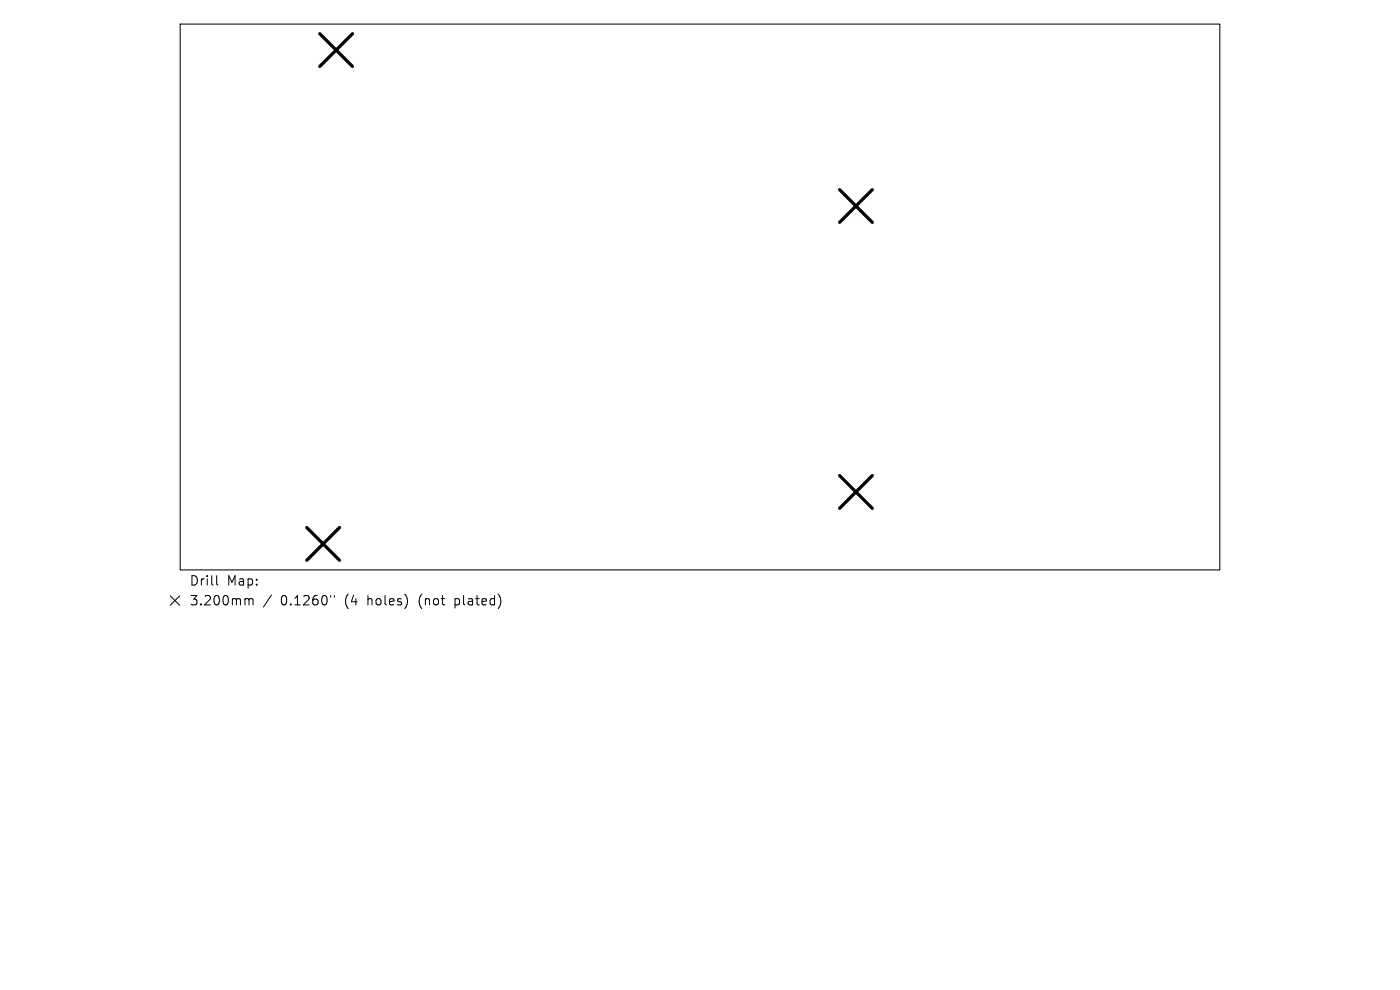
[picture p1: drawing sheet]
<svg xmlns="http://www.w3.org/2000/svg" width="297mm" height="210mm" viewBox="0 0 297 210" stroke-linecap="round" stroke-linejoin="round" font-family="sans-serif">
<defs><g id="words">
<g font-size="2.8">
<text x="40.1" y="124.5">Drill</text>
<text x="48.1" y="124.5">Map:</text>
<text x="40.1" y="128.7">3.200mm</text>
<text x="59.6" y="128.7">0.1260&quot;</text>
<text x="73.3" y="128.7">(4</text>
<text x="78.3" y="128.7">holes)</text>
<text x="89.3" y="128.7">(not</text>
<text x="97.1" y="128.7">plated)</text>
</g>
</g></defs>
<path d="M38.2 5.1h220.6v115.8h-220.6zM36.1 126.4l2 2M38.1 126.4l-2 2" fill="none" stroke="#000" stroke-width=".22"/>
<path d="M67.8 7.1l7 7M74.8 7.1l-7 7M178.1 40.2l7 7M185.1 40.2l-7 7M65.1 111.9l6.9 7M72 111.9l-6.9 7M178.1 100.9l7 6.9M185.1 100.9l-7 6.9" fill="none" stroke="#000" stroke-width=".69"/>
<path d="M46 122.1v1.7l.3 .3M52.3 127l.4 .1 .1 .2M52.8 127.3l.3-.3 .5 .1 .1 1.2M52.8 127.3v1M57.6 126.2l-1.7 2.6M70.2 126.3v.4M70.9 126.3v.4" fill="none" stroke="#000" stroke-width=".21"/>
<use href="#words"/>
</svg>
